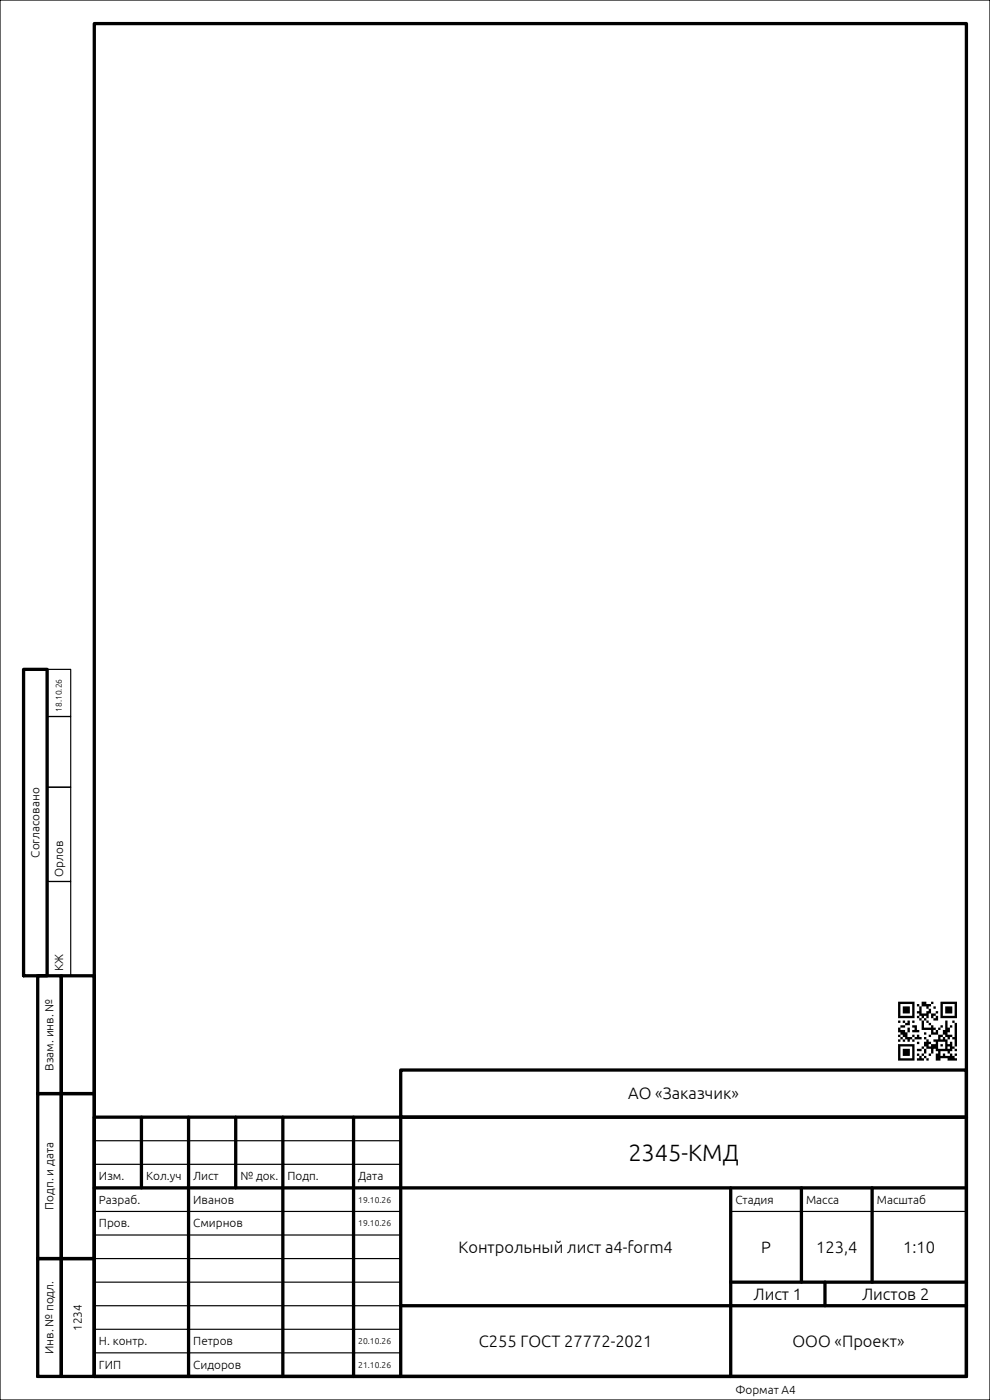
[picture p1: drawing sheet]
<svg xmlns="http://www.w3.org/2000/svg" width="210mm" height="297mm" viewBox="0 0 210 297" stroke-linecap="round" stroke-linejoin="round" font-family="sans-serif">
<defs><g id="words">
<text font-size="5" x="133.3" y="246.3">2345-КМД</text>
<g font-size="3.5">
<text x="133.2" y="233.2">АО «Заказчик»</text>
<text x="97.3" y="265.7">Контрольный лист a4-form4</text>
<text x="161.5" y="265.7">Р</text>
<text x="173.1" y="265.7">123,4</text>
<text x="191.6" y="265.7">1:10</text>
<text x="159.8" y="275.7">Лист 1</text>
<text x="182.9" y="275.7">Листов 2</text>
<text x="101.6" y="285.7">С255 ГОСТ 27772-2021</text>
<text x="168.1" y="285.7">ООО «Проект»</text>
</g>
<g font-size="2.5">
<text x="8.4" y="181.9" transform="rotate(-90 8.4 181.9)">Согласовано</text>
<text x="13.4" y="186" transform="rotate(-90 13.4 186)">Орлов</text>
<text x="13.4" y="206" transform="rotate(-90 13.4 206)">КЖ</text>
<text x="11.4" y="227.1" transform="rotate(-90 11.4 227.1)">Взам. инв. №</text>
<text x="21" y="250.4">Изм.</text>
<text x="31" y="250.4">Кол.уч</text>
<text x="41" y="250.4">Лист</text>
<text x="51" y="250.4">№ док.</text>
<text x="61" y="250.4">Подп.</text>
<text x="76" y="250.4">Дата</text>
<text x="11.4" y="256.7" transform="rotate(-90 11.4 256.7)">Подп. и дата</text>
<text x="21" y="255.4">Разраб.</text>
<text x="41" y="255.4">Иванов</text>
<text x="156" y="255.4">Стадия</text>
<text x="171" y="255.4">Масса</text>
<text x="186" y="255.4">Масштаб</text>
<text x="21" y="260.4">Пров.</text>
<text x="41" y="260.4">Смирнов</text>
<text x="11.4" y="287.2" transform="rotate(-90 11.4 287.2)">Инв. № подл.</text>
<text x="17.4" y="282.3" transform="rotate(-90 17.4 282.3)">1234</text>
<text x="21" y="285.4">Н. контр.</text>
<text x="41" y="285.4">Петров</text>
<text x="21" y="290.4">ГИП</text>
<text x="41" y="290.4">Сидоров</text>
<text x="156" y="295.8">Формат A4</text>
</g>
<g font-size="1.8">
<text x="13.1" y="151" transform="rotate(-90 13.1 151)">18.10.26</text>
<text x="76" y="255.1">19.10.26</text>
<text x="76" y="260.1">19.10.26</text>
<text x="76" y="285.1">20.10.26</text>
<text x="76" y="290.1">21.10.26</text>
</g>
</g></defs>
<g fill="none" stroke="#000" stroke-width=".25">
<path d="M0 0h210v297h-210zM10 152h5v15h-5zM10 142h5v10h-5zM10 167h5v20h-5zM10 187h5v20h-5zM20 257h65M20 247h65M20 242h65M155 257h50M20 277h65M20 272h65M20 267h65"/>
<path d="M20 262h65M20 287h65M20 282h65"/>
</g>
<g fill="none" stroke="#000" stroke-width=".7">
<path d="M20 5h185v287h-185zM5 142h5v65h-5zM8 207h5v25h-5zM13 207h7v25h-7zM8 232h5v35h-5zM13 232h7v35h-7zM20 237h185v55h-185zM30 237v15M40 237v55M50 237v15M60 237v55M75 237v55"/>
<path d="M85 227h120v10h-120zM85 237v55M20 252h185M155 252v40M170 252v20M185 252v20M8 267h5v25h-5zM13 267h7v25h-7zM85 277h120M155 272h50M175 272v5"/>
</g>
<path d="M190.5 212.5v.5h.5v-.5zM191 212.5v.5h.5v-.5zM191.5 212.5v.5h.5v-.5zM192 212.5v.5h.5v-.5zM192.5 212.5v.5h.5v-.5zM193 212.5v.5h.5v-.5zM193.5 212.5v.5h.5v-.5zM195.5 212.5v.5h.5v-.5zM196 212.5v.5h.5v-.5zM197.5 212.5v.5h.5v-.5zM199.5 212.5v.5h.5v-.5zM200 212.5v.5h.5v-.5zM200.5 212.5v.5h.5v-.5zM201 212.5v.5h.5v-.5zM201.5 212.5v.5h.5v-.5zM202 212.5v.5h.5v-.5zM202.5 212.5v.5h.5v-.5zM190.5 213v.5h.5v-.5zM193.5 213v.5h.5v-.5zM194.5 213v.5h.5v-.5zM195.5 213v.5h.5v-.5zM196 213v.5h.5v-.5zM196.5 213v.5h.5v-.5zM197 213v.5h.5v-.5zM199.5 213v.5h.5v-.5zM202.5 213v.5h.5v-.5zM190.5 213.5v.5h.5v-.5zM191.5 213.5v.5h.5v-.5zM192 213.5v.5h.5v-.5zM192.5 213.5v.5h.5v-.5zM193.5 213.5v.5h.5v-.5zM195 213.5v.5h.5v-.5zM196.5 213.5v.5h.5v-.5zM198 213.5v.5h.5v-.5zM199.5 213.5v.5h.5v-.5zM200.5 213.5v.5h.5v-.5zM201 213.5v.5h.5v-.5zM201.5 213.5v.5h.5v-.5zM202.5 213.5v.5h.5v-.5zM190.5 214v.5h.5v-.5zM191.5 214v.5h.5v-.5zM192 214v.5h.5v-.5zM192.5 214v.5h.5v-.5zM193.5 214v.5h.5v-.5zM195 214v.5h.5v-.5zM197 214v.5h.5v-.5zM199.5 214v.5h.5v-.5zM200.5 214v.5h.5v-.5zM201 214v.5h.5v-.5zM201.5 214v.5h.5v-.5zM202.5 214v.5h.5v-.5zM190.5 214.5v.5h.5v-.5zM191.5 214.5v.5h.5v-.5zM192 214.5v.5h.5v-.5zM192.5 214.5v.5h.5v-.5zM193.5 214.5v.5h.5v-.5zM194.5 214.5v.5h.5v-.5zM195 214.5v.5h.5v-.5zM196.5 214.5v.5h.5v-.5zM197 214.5v.5h.5v-.5zM198.5 214.5v.5h.5v-.5zM199.5 214.5v.5h.5v-.5zM200.5 214.5v.5h.5v-.5zM201 214.5v.5h.5v-.5zM201.5 214.5v.5h.5v-.5zM202.5 214.5v.5h.5v-.5zM190.5 215v.5h.5v-.5zM193.5 215v.5h.5v-.5zM195 215v.5h.5v-.5zM195.5 215v.5h.5v-.5zM196 215v.5h.5v-.5zM196.5 215v.5h.5v-.5zM197.5 215v.5h.5v-.5zM198 215v.5h.5v-.5zM199.5 215v.5h.5v-.5zM202.5 215v.5h.5v-.5zM190.5 215.5v.5h.5v-.5zM191 215.5v.5h.5v-.5zM191.5 215.5v.5h.5v-.5zM192 215.5v.5h.5v-.5zM192.5 215.5v.5h.5v-.5zM193 215.5v.5h.5v-.5zM193.5 215.5v.5h.5v-.5zM194.5 215.5v.5h.5v-.5zM195.5 215.5v.5h.5v-.5zM196.5 215.5v.5h.5v-.5zM197.5 215.5v.5h.5v-.5zM198.5 215.5v.5h.5v-.5zM199.5 215.5v.5h.5v-.5zM200 215.5v.5h.5v-.5zM200.5 215.5v.5h.5v-.5zM201 215.5v.5h.5v-.5zM201.5 215.5v.5h.5v-.5zM202 215.5v.5h.5v-.5zM202.5 215.5v.5h.5v-.5zM195 216v.5h.5v-.5zM196 216v.5h.5v-.5zM198 216v.5h.5v-.5zM198.5 216v.5h.5v-.5zM190.5 216.5v.5h.5v-.5zM191.5 216.5v.5h.5v-.5zM192.5 216.5v.5h.5v-.5zM193.5 216.5v.5h.5v-.5zM195.5 216.5v.5h.5v-.5zM196.5 216.5v.5h.5v-.5zM200.5 216.5v.5h.5v-.5zM202 216.5v.5h.5v-.5zM192 217v.5h.5v-.5zM192.5 217v.5h.5v-.5zM195.5 217v.5h.5v-.5zM197 217v.5h.5v-.5zM200.5 217v.5h.5v-.5zM202.5 217v.5h.5v-.5zM191 217.5v.5h.5v-.5zM191.5 217.5v.5h.5v-.5zM193.5 217.5v.5h.5v-.5zM194 217.5v.5h.5v-.5zM195.5 217.5v.5h.5v-.5zM197.5 217.5v.5h.5v-.5zM199.5 217.5v.5h.5v-.5zM200.5 217.5v.5h.5v-.5zM201.5 217.5v.5h.5v-.5zM202.5 217.5v.5h.5v-.5zM190.5 218v.5h.5v-.5zM192.5 218v.5h.5v-.5zM194 218v.5h.5v-.5zM195.5 218v.5h.5v-.5zM196 218v.5h.5v-.5zM196.5 218v.5h.5v-.5zM197 218v.5h.5v-.5zM197.5 218v.5h.5v-.5zM198 218v.5h.5v-.5zM199 218v.5h.5v-.5zM200.5 218v.5h.5v-.5zM201 218v.5h.5v-.5zM202.5 218v.5h.5v-.5zM190.5 218.5v.5h.5v-.5zM191 218.5v.5h.5v-.5zM191.5 218.5v.5h.5v-.5zM192.5 218.5v.5h.5v-.5zM193.5 218.5v.5h.5v-.5zM194 218.5v.5h.5v-.5zM194.5 218.5v.5h.5v-.5zM197.5 218.5v.5h.5v-.5zM198.5 218.5v.5h.5v-.5zM200 218.5v.5h.5v-.5zM200.5 218.5v.5h.5v-.5zM201 218.5v.5h.5v-.5zM202.5 218.5v.5h.5v-.5zM191 219v.5h.5v-.5zM191.5 219v.5h.5v-.5zM192 219v.5h.5v-.5zM196 219v.5h.5v-.5zM197.5 219v.5h.5v-.5zM198 219v.5h.5v-.5zM198.5 219v.5h.5v-.5zM200 219v.5h.5v-.5zM200.5 219v.5h.5v-.5zM202.5 219v.5h.5v-.5zM190.5 219.5v.5h.5v-.5zM191.5 219.5v.5h.5v-.5zM192 219.5v.5h.5v-.5zM193.5 219.5v.5h.5v-.5zM194.5 219.5v.5h.5v-.5zM197 219.5v.5h.5v-.5zM199 219.5v.5h.5v-.5zM199.5 219.5v.5h.5v-.5zM200.5 219.5v.5h.5v-.5zM201 219.5v.5h.5v-.5zM201.5 219.5v.5h.5v-.5zM202.5 219.5v.5h.5v-.5zM191 220v.5h.5v-.5zM192 220v.5h.5v-.5zM192.5 220v.5h.5v-.5zM193 220v.5h.5v-.5zM194 220v.5h.5v-.5zM194.5 220v.5h.5v-.5zM195 220v.5h.5v-.5zM196 220v.5h.5v-.5zM199 220v.5h.5v-.5zM200 220v.5h.5v-.5zM201 220v.5h.5v-.5zM202 220v.5h.5v-.5zM202.5 220v.5h.5v-.5zM190.5 220.5v.5h.5v-.5zM191.5 220.5v.5h.5v-.5zM192.5 220.5v.5h.5v-.5zM193.5 220.5v.5h.5v-.5zM196.5 220.5v.5h.5v-.5zM198 220.5v.5h.5v-.5zM198.5 220.5v.5h.5v-.5zM199 220.5v.5h.5v-.5zM199.5 220.5v.5h.5v-.5zM200 220.5v.5h.5v-.5zM200.5 220.5v.5h.5v-.5zM202.5 220.5v.5h.5v-.5zM194.5 221v.5h.5v-.5zM196 221v.5h.5v-.5zM196.5 221v.5h.5v-.5zM197 221v.5h.5v-.5zM198.5 221v.5h.5v-.5zM200.5 221v.5h.5v-.5zM201.5 221v.5h.5v-.5zM202.5 221v.5h.5v-.5zM190.5 221.5v.5h.5v-.5zM191 221.5v.5h.5v-.5zM191.5 221.5v.5h.5v-.5zM192 221.5v.5h.5v-.5zM192.5 221.5v.5h.5v-.5zM193 221.5v.5h.5v-.5zM193.5 221.5v.5h.5v-.5zM196 221.5v.5h.5v-.5zM196.5 221.5v.5h.5v-.5zM197.5 221.5v.5h.5v-.5zM198 221.5v.5h.5v-.5zM198.5 221.5v.5h.5v-.5zM199.5 221.5v.5h.5v-.5zM200.5 221.5v.5h.5v-.5zM201 221.5v.5h.5v-.5zM201.5 221.5v.5h.5v-.5zM202.5 221.5v.5h.5v-.5zM190.5 222v.5h.5v-.5zM193.5 222v.5h.5v-.5zM195.5 222v.5h.5v-.5zM196.5 222v.5h.5v-.5zM197 222v.5h.5v-.5zM197.5 222v.5h.5v-.5zM198 222v.5h.5v-.5zM198.5 222v.5h.5v-.5zM200.5 222v.5h.5v-.5zM201.5 222v.5h.5v-.5zM202 222v.5h.5v-.5zM190.5 222.5v.5h.5v-.5zM191.5 222.5v.5h.5v-.5zM192 222.5v.5h.5v-.5zM192.5 222.5v.5h.5v-.5zM193.5 222.5v.5h.5v-.5zM194.5 222.5v.5h.5v-.5zM195 222.5v.5h.5v-.5zM196 222.5v.5h.5v-.5zM197.5 222.5v.5h.5v-.5zM198.5 222.5v.5h.5v-.5zM199 222.5v.5h.5v-.5zM199.5 222.5v.5h.5v-.5zM200 222.5v.5h.5v-.5zM200.5 222.5v.5h.5v-.5zM201 222.5v.5h.5v-.5zM201.5 222.5v.5h.5v-.5zM202.5 222.5v.5h.5v-.5zM190.5 223v.5h.5v-.5zM191.5 223v.5h.5v-.5zM192 223v.5h.5v-.5zM192.5 223v.5h.5v-.5zM193.5 223v.5h.5v-.5zM196 223v.5h.5v-.5zM197.5 223v.5h.5v-.5zM199 223v.5h.5v-.5zM201 223v.5h.5v-.5zM190.5 223.5v.5h.5v-.5zM191.5 223.5v.5h.5v-.5zM192 223.5v.5h.5v-.5zM192.5 223.5v.5h.5v-.5zM193.5 223.5v.5h.5v-.5zM194.5 223.5v.5h.5v-.5zM195.5 223.5v.5h.5v-.5zM197 223.5v.5h.5v-.5zM198.5 223.5v.5h.5v-.5zM199 223.5v.5h.5v-.5zM200 223.5v.5h.5v-.5zM201.5 223.5v.5h.5v-.5zM202.5 223.5v.5h.5v-.5zM190.5 224v.5h.5v-.5zM193.5 224v.5h.5v-.5zM195 224v.5h.5v-.5zM196 224v.5h.5v-.5zM198.5 224v.5h.5v-.5zM199 224v.5h.5v-.5zM199.5 224v.5h.5v-.5zM200 224v.5h.5v-.5zM200.5 224v.5h.5v-.5zM201 224v.5h.5v-.5zM201.5 224v.5h.5v-.5zM202 224v.5h.5v-.5zM190.5 224.5v.5h.5v-.5zM191 224.5v.5h.5v-.5zM191.5 224.5v.5h.5v-.5zM192 224.5v.5h.5v-.5zM192.5 224.5v.5h.5v-.5zM193 224.5v.5h.5v-.5zM193.5 224.5v.5h.5v-.5zM194.5 224.5v.5h.5v-.5zM195 224.5v.5h.5v-.5zM195.5 224.5v.5h.5v-.5zM196.5 224.5v.5h.5v-.5zM198.5 224.5v.5h.5v-.5zM199 224.5v.5h.5v-.5zM201 224.5v.5h.5v-.5zM201.5 224.5v.5h.5v-.5zM202 224.5v.5h.5v-.5zM202.5 224.5v.5h.5v-.5z" fill="#000"/>
<use href="#words"/>
</svg>
